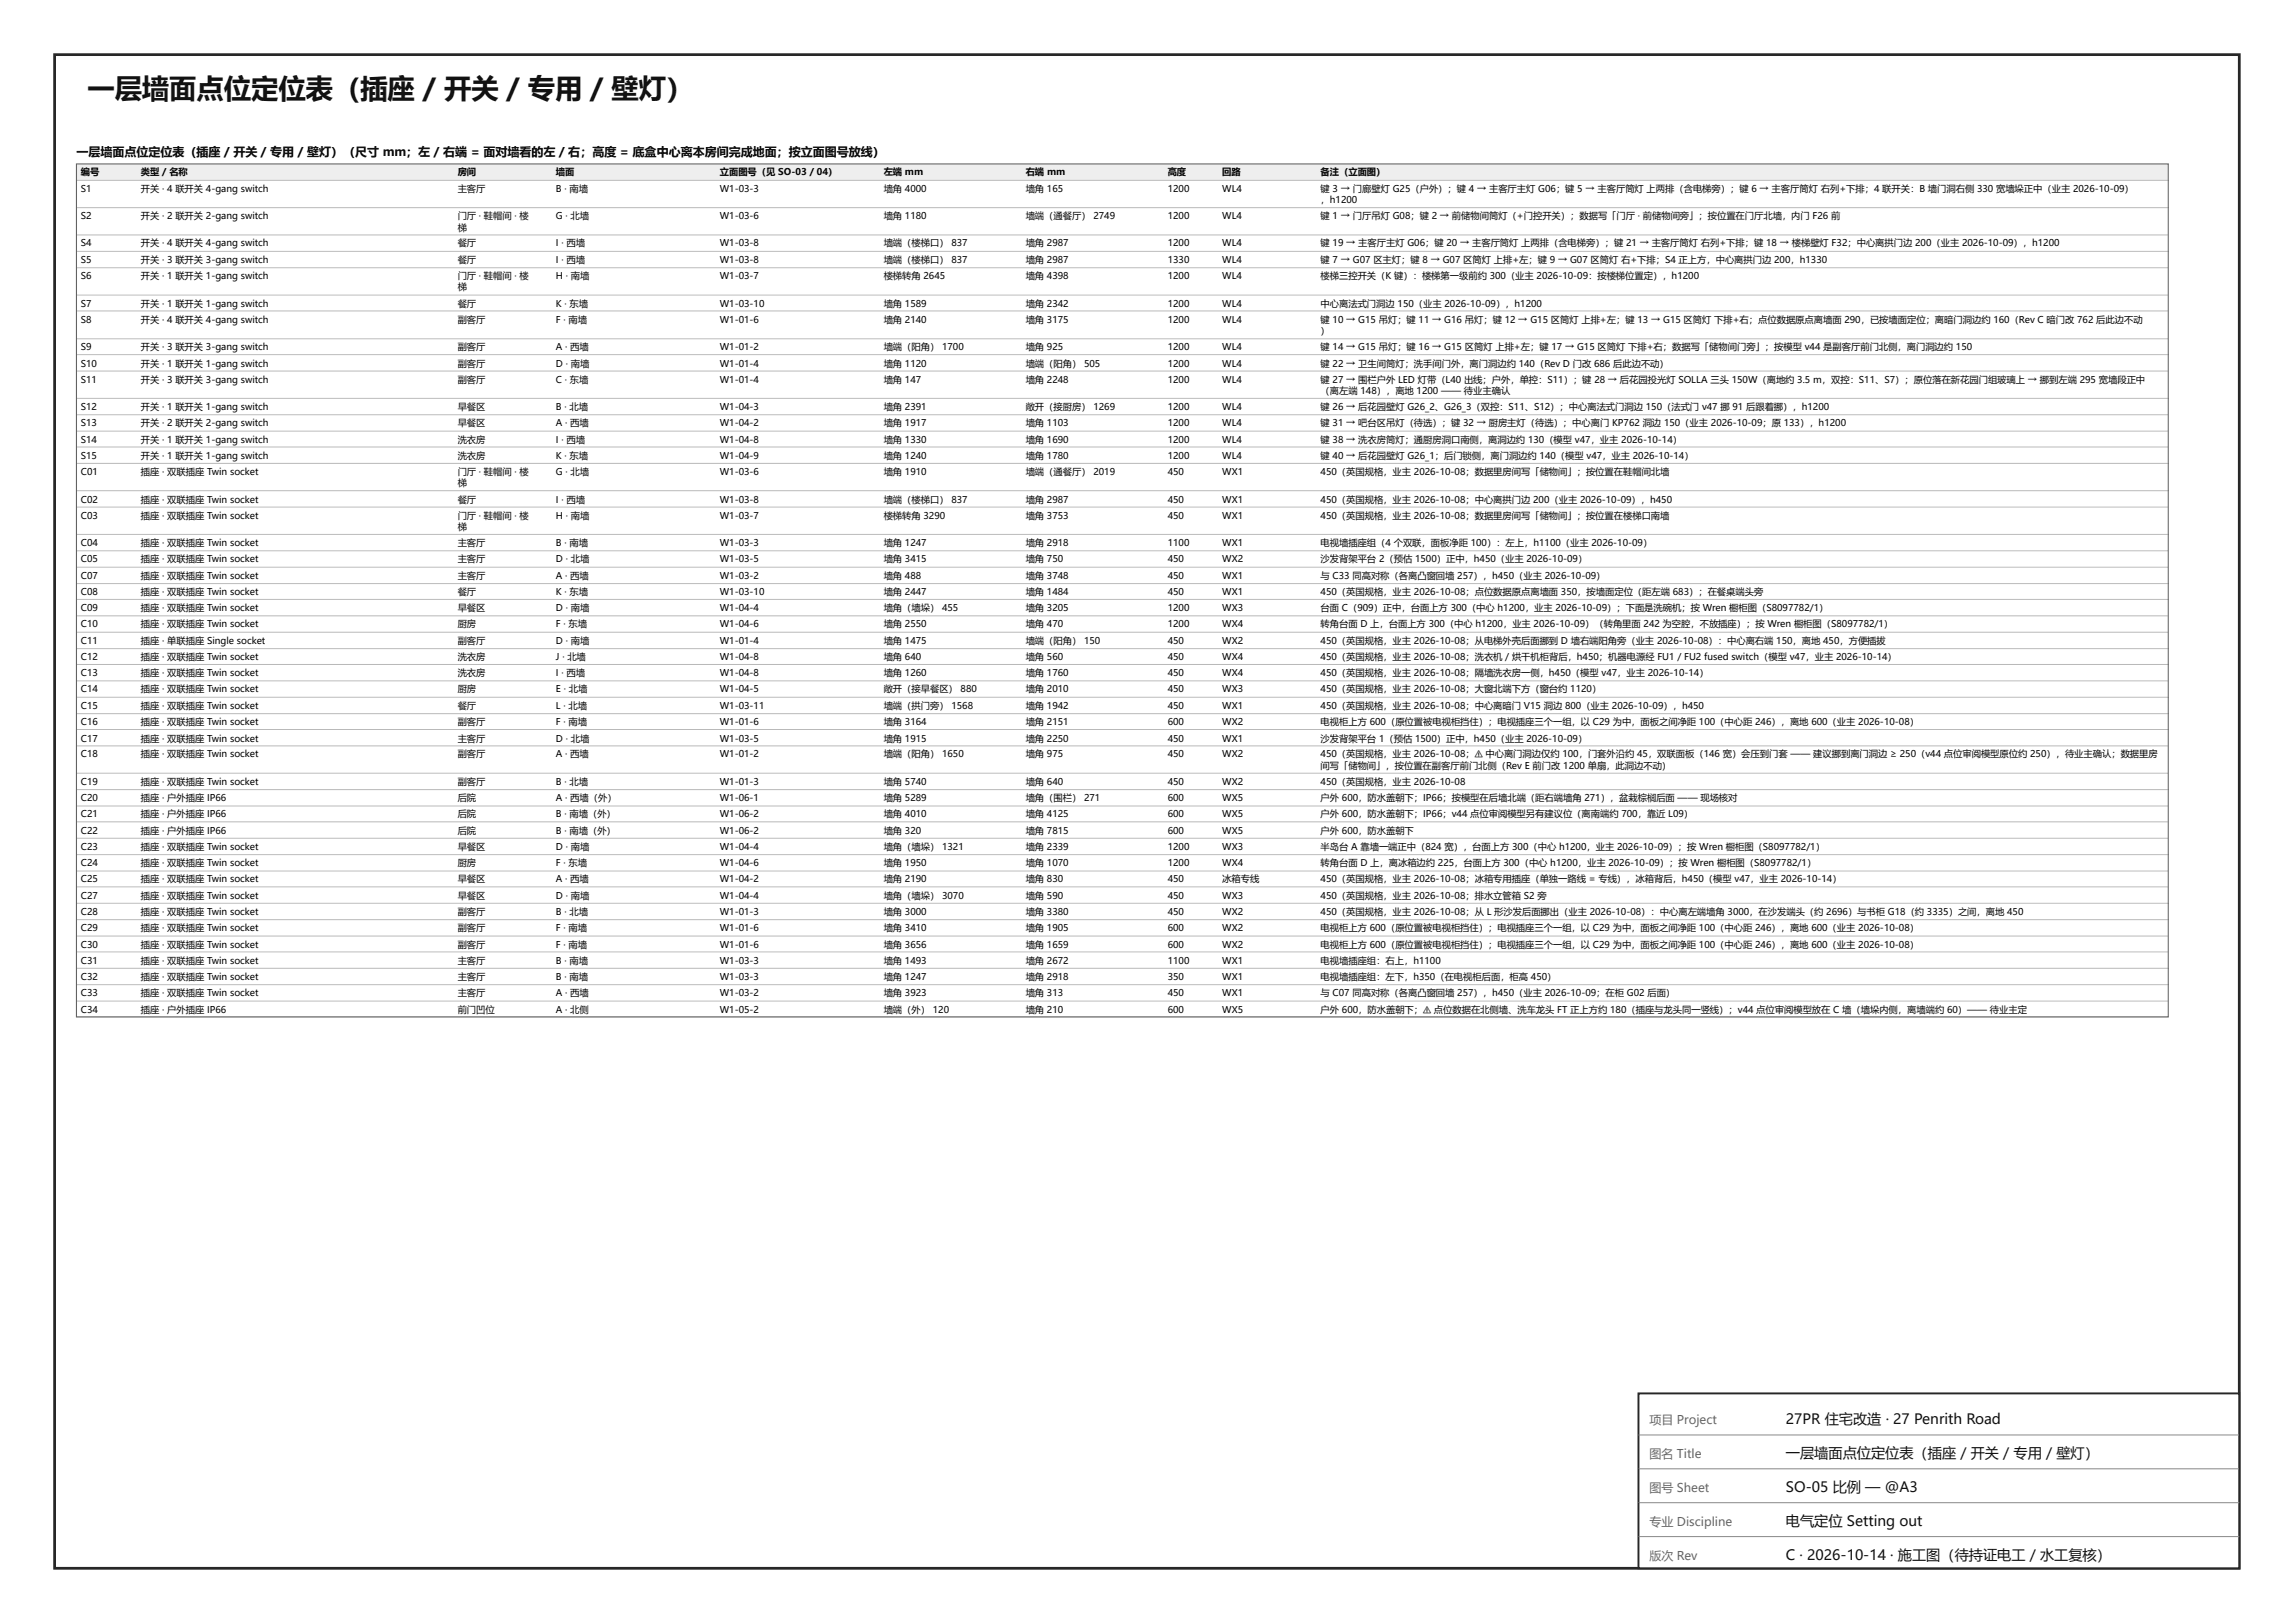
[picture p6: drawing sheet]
<svg xmlns="http://www.w3.org/2000/svg" width="420mm" height="297mm" viewBox="0 0 420 297" stroke-linecap="round" stroke-linejoin="round" font-family="sans-serif">
<defs><g id="words">
<text font-size="5" fill="#111" x="16" y="18">一层墙面点位定位表（插座 / 开关 / 专用 / 壁灯）</text>
<g font-size="2.6" fill="#111">
<text x="327" y="260.6">27PR 住宅改造 · 27 Penrith Road</text>
<text x="327" y="266.8">一层墙面点位定位表（插座 / 开关 / 专用 / 壁灯）</text>
<text x="327" y="273">SO-05 比例 — @A3</text>
<text x="327" y="279.2">电气定位 Setting out</text>
<text x="327" y="285.4">C · 2026-10-14 · 施工图（待持证电工 / 水工复核）</text>
</g>
<text font-size="2.2" x="14" y="28.5">一层墙面点位定位表（插座 / 开关 / 专用 / 壁灯）（尺寸 mm；左 / 右端 = 面对墙看的左 / 右；高度 = 底盒中心离本房间完成地面；按立面图号放线）</text>
<g font-size="2.2" fill="#666">
<text x="302" y="260.6">项目 Project</text>
<text x="302" y="266.8">图名 Title</text>
<text x="302" y="273">图号 Sheet</text>
<text x="302" y="279.2">专业 Discipline</text>
<text x="302" y="285.4">版次 Rev</text>
</g>
<g font-size="1.7">
<text x="14.8" y="32.1">编号</text>
<text x="14.8" y="35.1">S1</text>
<text x="25.8" y="32.1">类型 / 名称</text>
<text x="25.8" y="35.1">开关 · 4 联开关 4-gang switch</text>
<text x="83.8" y="32.1">房间</text>
<text x="83.8" y="35.1">主客厅</text>
<text x="101.8" y="32.1">墙面</text>
<text x="101.8" y="35.1">B · 南墙</text>
<text x="131.8" y="32.1">立面图号（见 SO-03 / 04）</text>
<text x="131.8" y="35.1">W1-03-3</text>
<text x="161.8" y="32.1">左端 mm</text>
<text x="161.8" y="35.1">墙角 4000</text>
<text x="187.8" y="32.1">右端 mm</text>
<text x="187.8" y="35.1">墙角 165</text>
<text x="213.8" y="32.1">高度</text>
<text x="213.8" y="35.1">1200</text>
<text x="223.8" y="32.1">回路</text>
<text x="223.8" y="35.1">WL4</text>
<text x="241.8" y="32.1">备注（立面图）</text>
<text x="241.8" y="35.1">键 3 → 门廊壁灯 G25（户外）；键 4 → 主客厅主灯 G06；键 5 → 主客厅筒灯 上两排（含电梯旁）；键 6 → 主客厅筒灯 右列+下排；4 联开关：B 墙门洞右侧 330 宽墙垛正中（业主 2026-10-09）</text>
<text x="14.8" y="40.1">S2</text>
<text x="25.8" y="40.1">开关 · 2 联开关 2-gang switch</text>
<text x="83.8" y="40.1">门厅 · 鞋帽间 · 楼</text>
<text x="101.8" y="40.1">G · 北墙</text>
<text x="131.8" y="40.1">W1-03-6</text>
<text x="161.8" y="40.1">墙角 1180</text>
<text x="187.8" y="40.1">墙端（通餐厅） 2749</text>
<text x="213.8" y="40.1">1200</text>
<text x="223.8" y="40.1">WL4</text>
<text x="241.8" y="37.2">，h1200</text>
<text x="241.8" y="40.1">键 1 → 门厅吊灯 G08；键 2 → 前储物间筒灯（+门控开关）；数据写「门厅 · 前储物间旁」；按位置在门厅北墙，内门 F26 前</text>
<text x="14.8" y="45.1">S4</text>
<text x="25.8" y="45.1">开关 · 4 联开关 4-gang switch</text>
<text x="83.8" y="42.2">梯</text>
<text x="83.8" y="45.1">餐厅</text>
<text x="101.8" y="45.1">I · 西墙</text>
<text x="131.8" y="45.1">W1-03-8</text>
<text x="161.8" y="45.1">墙端（楼梯口） 837</text>
<text x="187.8" y="45.1">墙角 2987</text>
<text x="213.8" y="45.1">1200</text>
<text x="223.8" y="45.1">WL4</text>
<text x="241.8" y="45.1">键 19 → 主客厅主灯 G06；键 20 → 主客厅筒灯 上两排（含电梯旁）；键 21 → 主客厅筒灯 右列+下排；键 18 → 楼梯壁灯 F32；中心离拱门边 200（业主 2026-10-09），h1200</text>
<text x="14.8" y="48.1">S5</text>
<text x="14.8" y="51.1">S6</text>
<text x="25.8" y="48.1">开关 · 3 联开关 3-gang switch</text>
<text x="25.8" y="51.1">开关 · 1 联开关 1-gang switch</text>
<text x="83.8" y="48.1">餐厅</text>
<text x="83.8" y="51.1">门厅 · 鞋帽间 · 楼</text>
<text x="83.8" y="53.1">梯</text>
<text x="101.8" y="48.1">I · 西墙</text>
<text x="101.8" y="51.1">H · 南墙</text>
<text x="131.8" y="48.1">W1-03-8</text>
<text x="131.8" y="51.1">W1-03-7</text>
<text x="161.8" y="48.1">墙端（楼梯口） 837</text>
<text x="161.8" y="51.1">楼梯转角 2645</text>
<text x="187.8" y="48.1">墙角 2987</text>
<text x="187.8" y="51.1">墙角 4398</text>
<text x="213.8" y="48.1">1330</text>
<text x="213.8" y="51.1">1200</text>
<text x="223.8" y="48.1">WL4</text>
<text x="223.8" y="51.1">WL4</text>
<text x="241.8" y="48.1">键 7 → G07 区主灯；键 8 → G07 区筒灯 上排+左；键 9 → G07 区筒灯 右+下排；S4 正上方，中心离拱门边 200，h1330</text>
<text x="241.8" y="51.1">楼梯三控开关（K 键）：楼梯第一级前约 300（业主 2026-10-09：按楼梯位置定），h1200</text>
<text x="14.8" y="56.1">S7</text>
<text x="14.8" y="59.1">S8</text>
<text x="25.8" y="56.1">开关 · 1 联开关 1-gang switch</text>
<text x="25.8" y="59.1">开关 · 4 联开关 4-gang switch</text>
<text x="83.8" y="56.1">餐厅</text>
<text x="83.8" y="59.1">副客厅</text>
<text x="101.8" y="56.1">K · 东墙</text>
<text x="101.8" y="59.1">F · 南墙</text>
<text x="131.8" y="56.1">W1-03-10</text>
<text x="131.8" y="59.1">W1-01-6</text>
<text x="161.8" y="56.1">墙角 1589</text>
<text x="161.8" y="59.1">墙角 2140</text>
<text x="187.8" y="56.1">墙角 2342</text>
<text x="187.8" y="59.1">墙角 3175</text>
<text x="213.8" y="56.1">1200</text>
<text x="213.8" y="59.1">1200</text>
<text x="223.8" y="56.1">WL4</text>
<text x="223.8" y="59.1">WL4</text>
<text x="241.8" y="56.1">中心离法式门洞边 150（业主 2026-10-09），h1200</text>
<text x="241.8" y="59.1">键 10 → G15 吊灯；键 11 → G16 吊灯；键 12 → G15 区筒灯 上排+左；键 13 → G15 区筒灯 下排+右；点位数据原点离墙面 290，已按墙面定位；离暗门洞边约 160（Rev C 暗门改 762 后此边不动</text>
<text x="14.8" y="64.1">S9</text>
<text x="25.8" y="64.1">开关 · 3 联开关 3-gang switch</text>
<text x="83.8" y="64.1">副客厅</text>
<text x="101.8" y="64.1">A · 西墙</text>
<text x="131.8" y="64.1">W1-01-2</text>
<text x="161.8" y="64.1">墙端（阳角） 1700</text>
<text x="187.8" y="64.1">墙角 925</text>
<text x="213.8" y="64.1">1200</text>
<text x="223.8" y="64.1">WL4</text>
<text x="241.8" y="61.1">）</text>
<text x="241.8" y="64.1">键 14 → G15 吊灯；键 16 → G15 区筒灯 上排+左；键 17 → G15 区筒灯 下排+右；数据写「储物间门旁」；按模型 v44 是副客厅前门北侧，离门洞边约 150</text>
<text x="14.8" y="67.1">S10</text>
<text x="14.8" y="70.1">S11</text>
<text x="25.8" y="67.1">开关 · 1 联开关 1-gang switch</text>
<text x="25.8" y="70.1">开关 · 3 联开关 3-gang switch</text>
<text x="83.8" y="67.1">副客厅</text>
<text x="83.8" y="70.1">副客厅</text>
<text x="101.8" y="67.1">D · 南墙</text>
<text x="101.8" y="70.1">C · 东墙</text>
<text x="131.8" y="67.1">W1-01-4</text>
<text x="131.8" y="70.1">W1-01-4</text>
<text x="161.8" y="67.1">墙角 1120</text>
<text x="161.8" y="70.1">墙角 147</text>
<text x="187.8" y="67.1">墙端（阳角） 505</text>
<text x="187.8" y="70.1">墙角 2248</text>
<text x="213.8" y="67.1">1200</text>
<text x="213.8" y="70.1">1200</text>
<text x="223.8" y="67.1">WL4</text>
<text x="223.8" y="70.1">WL4</text>
<text x="241.8" y="67.1">键 22 → 卫生间筒灯；洗手间门外，离门洞边约 140（Rev D 门改 686 后此边不动）</text>
<text x="241.8" y="70.1">键 27 → 围栏户外 LED 灯带（L40 出线；户外，单控：S11）；键 28 → 后花园投光灯 SOLLA 三头 150W（离地约 3.5 m，双控：S11、S7）；原位落在新花园门组玻璃上 → 挪到左端 295 宽墙段正中</text>
<text x="14.8" y="75.1">S12</text>
<text x="14.8" y="78">S13</text>
<text x="25.8" y="75.1">开关 · 1 联开关 1-gang switch</text>
<text x="25.8" y="78">开关 · 2 联开关 2-gang switch</text>
<text x="83.8" y="75.1">早餐区</text>
<text x="83.8" y="78">早餐区</text>
<text x="101.8" y="75.1">B · 北墙</text>
<text x="101.8" y="78">A · 西墙</text>
<text x="131.8" y="75.1">W1-04-3</text>
<text x="131.8" y="78">W1-04-2</text>
<text x="161.8" y="75.1">墙角 2391</text>
<text x="161.8" y="78">墙角 1917</text>
<text x="187.8" y="75.1">敞开（接厨房） 1269</text>
<text x="187.8" y="78">墙角 1103</text>
<text x="213.8" y="75.1">1200</text>
<text x="213.8" y="78">1200</text>
<text x="223.8" y="75.1">WL4</text>
<text x="223.8" y="78">WL4</text>
<text x="241.8" y="72.1">（离左端 148），离地 1200 —— 待业主确认</text>
<text x="241.8" y="75.1">键 26 → 后花园壁灯 G26_2、G26_3（双控：S11、S12）；中心离法式门洞边 150（法式门 v47 挪 91 后跟着挪），h1200</text>
<text x="241.8" y="78">键 31 → 吧台区吊灯（待选）；键 32 → 厨房主灯（待选）；中心离门 KP762 洞边 150（业主 2026-10-09；原 133），h1200</text>
<text x="14.8" y="81">S14</text>
<text x="14.8" y="84">S15</text>
<text x="25.8" y="81">开关 · 1 联开关 1-gang switch</text>
<text x="25.8" y="84">开关 · 1 联开关 1-gang switch</text>
<text x="83.8" y="81">洗衣房</text>
<text x="83.8" y="84">洗衣房</text>
<text x="101.8" y="81">I · 西墙</text>
<text x="101.8" y="84">K · 东墙</text>
<text x="131.8" y="81">W1-04-8</text>
<text x="131.8" y="84">W1-04-9</text>
<text x="161.8" y="81">墙角 1330</text>
<text x="161.8" y="84">墙角 1240</text>
<text x="187.8" y="81">墙角 1690</text>
<text x="187.8" y="84">墙角 1780</text>
<text x="213.8" y="81">1200</text>
<text x="213.8" y="84">1200</text>
<text x="223.8" y="81">WL4</text>
<text x="223.8" y="84">WL4</text>
<text x="241.8" y="81">键 38 → 洗衣房筒灯；通厨房洞口南侧，离洞边约 130（模型 v47，业主 2026-10-14）</text>
<text x="241.8" y="84">键 40 → 后花园壁灯 G26_1；后门锁侧，离门洞边约 140（模型 v47，业主 2026-10-14）</text>
<text x="14.8" y="87">C01</text>
<text x="25.8" y="87">插座 · 双联插座 Twin socket</text>
<text x="83.8" y="87">门厅 · 鞋帽间 · 楼</text>
<text x="83.8" y="89">梯</text>
<text x="101.8" y="87">G · 北墙</text>
<text x="131.8" y="87">W1-03-6</text>
<text x="161.8" y="87">墙角 1910</text>
<text x="187.8" y="87">墙端（通餐厅） 2019</text>
<text x="213.8" y="87">450</text>
<text x="223.8" y="87">WX1</text>
<text x="241.8" y="87">450（英国规格，业主 2026-10-08；数据里房间写「储物间」；按位置在鞋帽间北墙</text>
<text x="14.8" y="92">C02</text>
<text x="14.8" y="95">C03</text>
<text x="25.8" y="92">插座 · 双联插座 Twin socket</text>
<text x="25.8" y="95">插座 · 双联插座 Twin socket</text>
<text x="83.8" y="92">餐厅</text>
<text x="83.8" y="95">门厅 · 鞋帽间 · 楼</text>
<text x="101.8" y="92">I · 西墙</text>
<text x="101.8" y="95">H · 南墙</text>
<text x="131.8" y="92">W1-03-8</text>
<text x="131.8" y="95">W1-03-7</text>
<text x="161.8" y="92">墙端（楼梯口） 837</text>
<text x="161.8" y="95">楼梯转角 3290</text>
<text x="187.8" y="92">墙角 2987</text>
<text x="187.8" y="95">墙角 3753</text>
<text x="213.8" y="92">450</text>
<text x="213.8" y="95">450</text>
<text x="223.8" y="92">WX1</text>
<text x="223.8" y="95">WX1</text>
<text x="241.8" y="92">450（英国规格，业主 2026-10-08；中心离拱门边 200（业主 2026-10-09），h450</text>
<text x="241.8" y="95">450（英国规格，业主 2026-10-08；数据里房间写「储物间」；按位置在楼梯口南墙</text>
<text x="14.8" y="100">C04</text>
<text x="25.8" y="100">插座 · 双联插座 Twin socket</text>
<text x="83.8" y="97">梯</text>
<text x="83.8" y="100">主客厅</text>
<text x="101.8" y="100">B · 南墙</text>
<text x="131.8" y="100">W1-03-3</text>
<text x="161.8" y="100">墙角 1247</text>
<text x="187.8" y="100">墙角 2918</text>
<text x="213.8" y="100">1100</text>
<text x="223.8" y="100">WX1</text>
<text x="241.8" y="100">电视墙插座组（4 个双联，面板净距 100）：左上，h1100（业主 2026-10-09）</text>
<text x="14.8" y="102.9">C05</text>
<text x="14.8" y="105.9">C07</text>
<text x="25.8" y="102.9">插座 · 双联插座 Twin socket</text>
<text x="25.8" y="105.9">插座 · 双联插座 Twin socket</text>
<text x="83.8" y="102.9">主客厅</text>
<text x="83.8" y="105.9">主客厅</text>
<text x="101.8" y="102.9">D · 北墙</text>
<text x="101.8" y="105.9">A · 西墙</text>
<text x="131.8" y="102.9">W1-03-5</text>
<text x="131.8" y="105.9">W1-03-2</text>
<text x="161.8" y="102.9">墙角 3415</text>
<text x="161.8" y="105.9">墙角 488</text>
<text x="187.8" y="102.9">墙角 750</text>
<text x="187.8" y="105.9">墙角 3748</text>
<text x="213.8" y="102.9">450</text>
<text x="213.8" y="105.9">450</text>
<text x="223.8" y="102.9">WX2</text>
<text x="223.8" y="105.9">WX1</text>
<text x="241.8" y="102.9">沙发背架平台 2（预估 1500）正中，h450（业主 2026-10-09）</text>
<text x="241.8" y="105.9">与 C33 同高对称（各离凸窗回墙 257），h450（业主 2026-10-09）</text>
<text x="14.8" y="108.9">C08</text>
<text x="14.8" y="111.9">C09</text>
<text x="25.8" y="108.9">插座 · 双联插座 Twin socket</text>
<text x="25.8" y="111.9">插座 · 双联插座 Twin socket</text>
<text x="83.8" y="108.9">餐厅</text>
<text x="83.8" y="111.9">早餐区</text>
<text x="101.8" y="108.9">K · 东墙</text>
<text x="101.8" y="111.9">D · 南墙</text>
<text x="131.8" y="108.9">W1-03-10</text>
<text x="131.8" y="111.9">W1-04-4</text>
<text x="161.8" y="108.9">墙角 2447</text>
<text x="161.8" y="111.9">墙角（墙垛） 455</text>
<text x="187.8" y="108.9">墙角 1484</text>
<text x="187.8" y="111.9">墙角 3205</text>
<text x="213.8" y="108.9">450</text>
<text x="213.8" y="111.9">1200</text>
<text x="223.8" y="108.9">WX1</text>
<text x="223.8" y="111.9">WX3</text>
<text x="241.8" y="108.9">450（英国规格，业主 2026-10-08；点位数据原点离墙面 350，按墙面定位（距左端 683）；在餐桌端头旁</text>
<text x="241.8" y="111.9">台面 C（909）正中，台面上方 300（中心 h1200，业主 2026-10-09）；下面是洗碗机；按 Wren 橱柜图（S8097782/1）</text>
<text x="14.8" y="114.8">C10</text>
<text x="14.8" y="117.8">C11</text>
<text x="25.8" y="114.8">插座 · 双联插座 Twin socket</text>
<text x="25.8" y="117.8">插座 · 单联插座 Single socket</text>
<text x="83.8" y="114.8">厨房</text>
<text x="83.8" y="117.8">副客厅</text>
<text x="101.8" y="114.8">F · 东墙</text>
<text x="101.8" y="117.8">D · 南墙</text>
<text x="131.8" y="114.8">W1-04-6</text>
<text x="131.8" y="117.8">W1-01-4</text>
<text x="161.8" y="114.8">墙角 2550</text>
<text x="161.8" y="117.8">墙角 1475</text>
<text x="187.8" y="114.8">墙角 470</text>
<text x="187.8" y="117.8">墙端（阳角） 150</text>
<text x="213.8" y="114.8">1200</text>
<text x="213.8" y="117.8">450</text>
<text x="223.8" y="114.8">WX4</text>
<text x="223.8" y="117.8">WX2</text>
<text x="241.8" y="114.8">转角台面 D 上，台面上方 300（中心 h1200，业主 2026-10-09）（转角里面 242 为空腔，不放插座）；按 Wren 橱柜图（S8097782/1）</text>
<text x="241.8" y="117.8">450（英国规格，业主 2026-10-08；从电梯外壳后面挪到 D 墙右端阳角旁（业主 2026-10-08）：中心离右端 150，离地 450，方便插拔</text>
<text x="14.8" y="120.8">C12</text>
<text x="14.8" y="123.8">C13</text>
<text x="25.8" y="120.8">插座 · 双联插座 Twin socket</text>
<text x="25.8" y="123.8">插座 · 双联插座 Twin socket</text>
<text x="83.8" y="120.8">洗衣房</text>
<text x="83.8" y="123.8">洗衣房</text>
<text x="101.8" y="120.8">J · 北墙</text>
<text x="101.8" y="123.8">I · 西墙</text>
<text x="131.8" y="120.8">W1-04-8</text>
<text x="131.8" y="123.8">W1-04-8</text>
<text x="161.8" y="120.8">墙角 640</text>
<text x="161.8" y="123.8">墙角 1260</text>
<text x="187.8" y="120.8">墙角 560</text>
<text x="187.8" y="123.8">墙角 1760</text>
<text x="213.8" y="120.8">450</text>
<text x="213.8" y="123.8">450</text>
<text x="223.8" y="120.8">WX4</text>
<text x="223.8" y="123.8">WX4</text>
<text x="241.8" y="120.8">450（英国规格，业主 2026-10-08；洗衣机 / 烘干机柜背后，h450；机器电源经 FU1 / FU2 fused switch（模型 v47，业主 2026-10-14）</text>
<text x="241.8" y="123.8">450（英国规格，业主 2026-10-08；隔墙洗衣房一侧，h450（模型 v47，业主 2026-10-14）</text>
<text x="14.8" y="126.7">C14</text>
<text x="14.8" y="129.7">C15</text>
<text x="25.8" y="126.7">插座 · 双联插座 Twin socket</text>
<text x="25.8" y="129.7">插座 · 双联插座 Twin socket</text>
<text x="83.8" y="126.7">厨房</text>
<text x="83.8" y="129.7">餐厅</text>
<text x="101.8" y="126.7">E · 北墙</text>
<text x="101.8" y="129.7">L · 北墙</text>
<text x="131.8" y="126.7">W1-04-5</text>
<text x="131.8" y="129.7">W1-03-11</text>
<text x="161.8" y="126.7">敞开（接早餐区） 880</text>
<text x="161.8" y="129.7">墙端（拱门旁） 1568</text>
<text x="187.8" y="126.7">墙角 2010</text>
<text x="187.8" y="129.7">墙角 1942</text>
<text x="213.8" y="126.7">450</text>
<text x="213.8" y="129.7">450</text>
<text x="223.8" y="126.7">WX3</text>
<text x="223.8" y="129.7">WX1</text>
<text x="241.8" y="126.7">450（英国规格，业主 2026-10-08；大窗北端下方（窗台约 1120）</text>
<text x="241.8" y="129.7">450（英国规格，业主 2026-10-08；中心离暗门 V15 洞边 800（业主 2026-10-09），h450</text>
<text x="14.8" y="132.7">C16</text>
<text x="14.8" y="135.7">C17</text>
<text x="25.8" y="132.7">插座 · 双联插座 Twin socket</text>
<text x="25.8" y="135.7">插座 · 双联插座 Twin socket</text>
<text x="83.8" y="132.7">副客厅</text>
<text x="83.8" y="135.7">主客厅</text>
<text x="101.8" y="132.7">F · 南墙</text>
<text x="101.8" y="135.7">D · 北墙</text>
<text x="131.8" y="132.7">W1-01-6</text>
<text x="131.8" y="135.7">W1-03-5</text>
<text x="161.8" y="132.7">墙角 3164</text>
<text x="161.8" y="135.7">墙角 1915</text>
<text x="187.8" y="132.7">墙角 2151</text>
<text x="187.8" y="135.7">墙角 2250</text>
<text x="213.8" y="132.7">600</text>
<text x="213.8" y="135.7">450</text>
<text x="223.8" y="132.7">WX2</text>
<text x="223.8" y="135.7">WX1</text>
<text x="241.8" y="132.7">电视柜上方 600（原位置被电视柜挡住）；电视插座三个一组，以 C29 为中，面板之间净距 100（中心距 246），离地 600（业主 2026-10-08）</text>
<text x="241.8" y="135.7">沙发背架平台 1（预估 1500）正中，h450（业主 2026-10-09）</text>
<text x="14.8" y="138.6">C18</text>
<text x="14.8" y="143.7">C19</text>
<text x="25.8" y="138.6">插座 · 双联插座 Twin socket</text>
<text x="25.8" y="143.7">插座 · 双联插座 Twin socket</text>
<text x="83.8" y="138.6">副客厅</text>
<text x="83.8" y="143.7">副客厅</text>
<text x="101.8" y="138.6">A · 西墙</text>
<text x="101.8" y="143.7">B · 北墙</text>
<text x="131.8" y="138.6">W1-01-2</text>
<text x="131.8" y="143.7">W1-01-3</text>
<text x="161.8" y="138.6">墙端（阳角） 1650</text>
<text x="161.8" y="143.7">墙角 5740</text>
<text x="187.8" y="138.6">墙角 975</text>
<text x="187.8" y="143.7">墙角 640</text>
<text x="213.8" y="138.6">450</text>
<text x="213.8" y="143.7">450</text>
<text x="223.8" y="138.6">WX2</text>
<text x="223.8" y="143.7">WX2</text>
<text x="241.8" y="138.6">450（英国规格，业主 2026-10-08；⚠ 中心离门洞边仅约 100，门套外沿约 45，双联面板（146 宽）会压到门套 —— 建议挪到离门洞边 ≥ 250（v44 点位审阅模型原位约 250），待业主确认；数据里房</text>
<text x="241.8" y="140.7">间写「储物间」，按位置在副客厅前门北侧（Rev E 前门改 1200 单扇，此洞边不动）</text>
<text x="241.8" y="143.7">450（英国规格，业主 2026-10-08</text>
<text x="14.8" y="146.6">C20</text>
<text x="14.8" y="149.6">C21</text>
<text x="25.8" y="146.6">插座 · 户外插座 IP66</text>
<text x="25.8" y="149.6">插座 · 户外插座 IP66</text>
<text x="83.8" y="146.6">后院</text>
<text x="83.8" y="149.6">后院</text>
<text x="101.8" y="146.6">A · 西墙（外）</text>
<text x="101.8" y="149.6">B · 南墙（外）</text>
<text x="131.8" y="146.6">W1-06-1</text>
<text x="131.8" y="149.6">W1-06-2</text>
<text x="161.8" y="146.6">墙角 5289</text>
<text x="161.8" y="149.6">墙角 4010</text>
<text x="187.8" y="146.6">墙角（围栏） 271</text>
<text x="187.8" y="149.6">墙角 4125</text>
<text x="213.8" y="146.6">600</text>
<text x="213.8" y="149.6">600</text>
<text x="223.8" y="146.6">WX5</text>
<text x="223.8" y="149.6">WX5</text>
<text x="241.8" y="146.6">户外 600，防水盖朝下；IP66；按模型在后墙北端（距右端墙角 271），盆栽棕榈后面 —— 现场核对</text>
<text x="241.8" y="149.6">户外 600，防水盖朝下；IP66；v44 点位审阅模型另有建议位（离南端约 700，靠近 L09）</text>
<text x="14.8" y="152.6">C22</text>
<text x="14.8" y="155.6">C23</text>
<text x="25.8" y="152.6">插座 · 户外插座 IP66</text>
<text x="25.8" y="155.6">插座 · 双联插座 Twin socket</text>
<text x="83.8" y="152.6">后院</text>
<text x="83.8" y="155.6">早餐区</text>
<text x="101.8" y="152.6">B · 南墙（外）</text>
<text x="101.8" y="155.6">D · 南墙</text>
<text x="131.8" y="152.6">W1-06-2</text>
<text x="131.8" y="155.6">W1-04-4</text>
<text x="161.8" y="152.6">墙角 320</text>
<text x="161.8" y="155.6">墙角（墙垛） 1321</text>
<text x="187.8" y="152.6">墙角 7815</text>
<text x="187.8" y="155.6">墙角 2339</text>
<text x="213.8" y="152.6">600</text>
<text x="213.8" y="155.6">1200</text>
<text x="223.8" y="152.6">WX5</text>
<text x="223.8" y="155.6">WX3</text>
<text x="241.8" y="152.6">户外 600，防水盖朝下</text>
<text x="241.8" y="155.6">半岛台 A 靠墙一端正中（824 宽），台面上方 300（中心 h1200，业主 2026-10-09）；按 Wren 橱柜图（S8097782/1）</text>
<text x="14.8" y="158.5">C24</text>
<text x="14.8" y="161.5">C25</text>
<text x="25.8" y="158.5">插座 · 双联插座 Twin socket</text>
<text x="25.8" y="161.5">插座 · 双联插座 Twin socket</text>
<text x="83.8" y="158.5">厨房</text>
<text x="83.8" y="161.5">早餐区</text>
<text x="101.8" y="158.5">F · 东墙</text>
<text x="101.8" y="161.5">A · 西墙</text>
<text x="131.8" y="158.5">W1-04-6</text>
<text x="131.8" y="161.5">W1-04-2</text>
<text x="161.8" y="158.5">墙角 1950</text>
<text x="161.8" y="161.5">墙角 2190</text>
<text x="187.8" y="158.5">墙角 1070</text>
<text x="187.8" y="161.5">墙角 830</text>
<text x="213.8" y="158.5">1200</text>
<text x="213.8" y="161.5">450</text>
<text x="223.8" y="158.5">WX4</text>
<text x="223.8" y="161.5">冰箱专线</text>
<text x="241.8" y="158.5">转角台面 D 上，离冰箱边约 225，台面上方 300（中心 h1200，业主 2026-10-09）；按 Wren 橱柜图（S8097782/1）</text>
<text x="241.8" y="161.5">450（英国规格，业主 2026-10-08；冰箱专用插座（单独一路线 = 专线），冰箱背后，h450（模型 v47，业主 2026-10-14）</text>
<text x="14.8" y="164.5">C27</text>
<text x="14.8" y="167.5">C28</text>
<text x="25.8" y="164.5">插座 · 双联插座 Twin socket</text>
<text x="25.8" y="167.5">插座 · 双联插座 Twin socket</text>
<text x="83.8" y="164.5">早餐区</text>
<text x="83.8" y="167.5">副客厅</text>
<text x="101.8" y="164.5">D · 南墙</text>
<text x="101.8" y="167.5">B · 北墙</text>
<text x="131.8" y="164.5">W1-04-4</text>
<text x="131.8" y="167.5">W1-01-3</text>
<text x="161.8" y="164.5">墙角（墙垛） 3070</text>
<text x="161.8" y="167.5">墙角 3000</text>
<text x="187.8" y="164.5">墙角 590</text>
<text x="187.8" y="167.5">墙角 3380</text>
<text x="213.8" y="164.5">450</text>
<text x="213.8" y="167.5">450</text>
<text x="223.8" y="164.5">WX3</text>
<text x="223.8" y="167.5">WX2</text>
<text x="241.8" y="164.5">450（英国规格，业主 2026-10-08；排水立管箱 S2 旁</text>
<text x="241.8" y="167.5">450（英国规格，业主 2026-10-08；从 L 形沙发后面挪出（业主 2026-10-08）：中心离左端墙角 3000，在沙发端头（约 2696）与书柜 G18（约 3335）之间，离地 450</text>
<text x="14.8" y="170.4">C29</text>
<text x="14.8" y="173.4">C30</text>
<text x="25.8" y="170.4">插座 · 双联插座 Twin socket</text>
<text x="25.8" y="173.4">插座 · 双联插座 Twin socket</text>
<text x="83.8" y="170.4">副客厅</text>
<text x="83.8" y="173.4">副客厅</text>
<text x="101.8" y="170.4">F · 南墙</text>
<text x="101.8" y="173.4">F · 南墙</text>
<text x="131.8" y="170.4">W1-01-6</text>
<text x="131.8" y="173.4">W1-01-6</text>
<text x="161.8" y="170.4">墙角 3410</text>
<text x="161.8" y="173.4">墙角 3656</text>
<text x="187.8" y="170.4">墙角 1905</text>
<text x="187.8" y="173.4">墙角 1659</text>
<text x="213.8" y="170.4">600</text>
<text x="213.8" y="173.4">600</text>
<text x="223.8" y="170.4">WX2</text>
<text x="223.8" y="173.4">WX2</text>
<text x="241.8" y="170.4">电视柜上方 600（原位置被电视柜挡住）；电视插座三个一组，以 C29 为中，面板之间净距 100（中心距 246），离地 600（业主 2026-10-08）</text>
<text x="241.8" y="173.4">电视柜上方 600（原位置被电视柜挡住）；电视插座三个一组，以 C29 为中，面板之间净距 100（中心距 246），离地 600（业主 2026-10-08）</text>
<text x="14.8" y="176.4">C31</text>
<text x="14.8" y="179.4">C32</text>
<text x="25.8" y="176.4">插座 · 双联插座 Twin socket</text>
<text x="25.8" y="179.4">插座 · 双联插座 Twin socket</text>
<text x="83.8" y="176.4">主客厅</text>
<text x="83.8" y="179.4">主客厅</text>
<text x="101.8" y="176.4">B · 南墙</text>
<text x="101.8" y="179.4">B · 南墙</text>
<text x="131.8" y="176.4">W1-03-3</text>
<text x="131.8" y="179.4">W1-03-3</text>
<text x="161.8" y="176.4">墙角 1493</text>
<text x="161.8" y="179.4">墙角 1247</text>
<text x="187.8" y="176.4">墙角 2672</text>
<text x="187.8" y="179.4">墙角 2918</text>
<text x="213.8" y="176.4">1100</text>
<text x="213.8" y="179.4">350</text>
<text x="223.8" y="176.4">WX1</text>
<text x="223.8" y="179.4">WX1</text>
<text x="241.8" y="176.4">电视墙插座组：右上，h1100</text>
<text x="241.8" y="179.4">电视墙插座组：左下，h350（在电视柜后面，柜高 450）</text>
<text x="14.8" y="182.3">C33</text>
<text x="14.8" y="185.3">C34</text>
<text x="25.8" y="182.3">插座 · 双联插座 Twin socket</text>
<text x="25.8" y="185.3">插座 · 户外插座 IP66</text>
<text x="83.8" y="182.3">主客厅</text>
<text x="83.8" y="185.3">前门凹位</text>
<text x="101.8" y="182.3">A · 西墙</text>
<text x="101.8" y="185.3">A · 北侧</text>
<text x="131.8" y="182.3">W1-03-2</text>
<text x="131.8" y="185.3">W1-05-2</text>
<text x="161.8" y="182.3">墙角 3923</text>
<text x="161.8" y="185.3">墙端（外） 120</text>
<text x="187.8" y="182.3">墙角 313</text>
<text x="187.8" y="185.3">墙角 210</text>
<text x="213.8" y="182.3">450</text>
<text x="213.8" y="185.3">600</text>
<text x="223.8" y="182.3">WX1</text>
<text x="223.8" y="185.3">WX5</text>
<text x="241.8" y="182.3">与 C07 同高对称（各离凸窗回墙 257），h450（业主 2026-10-09；在柜 G02 后面）</text>
<text x="241.8" y="185.3">户外 600，防水盖朝下；⚠ 点位数据在北侧墙、洗车龙头 FT 正上方约 180（插座与龙头同一竖线）；v44 点位审阅模型放在 C 墙（墙垛内侧，离墙端约 60）—— 待业主定</text>
</g>
</g></defs>
<path d="M10 10h400v277h-400z" fill="none" stroke="#222" stroke-width=".5"/>
<path d="M300 255h110v32h-110z" fill="#fff"/>
<path d="M300 255h110v32h-110z" fill="none" stroke="#222" stroke-width=".35"/>
<path d="M300 262.6h110M300 268.8h110M300 275h110M300 281.2h110" fill="none" stroke="#888" stroke-width=".18"/>
<path d="M14 30h383v3h-383z" fill="#eee"/>
<g fill="none" stroke="#bbb" stroke-width=".18">
<path d="M14 33h383M14 38h383M14 43h383M14 46h383M14 49h383M14 54h383M14 56.9h383M14 62h383M14 64.9h383M14 67.9h383M14 72.9h383M14 75.9h383"/>
<path d="M14 78.9h383M14 81.8h383M14 84.8h383M14 89.8h383M14 92.8h383M14 97.8h383M14 100.8h383M14 103.8h383M14 106.8h383M14 109.7h383M14 112.7h383M14 115.7h383"/>
<path d="M14 118.7h383M14 121.6h383M14 124.6h383M14 127.6h383M14 130.6h383M14 133.5h383M14 136.5h383M14 141.5h383M14 144.5h383M14 147.5h383M14 150.4h383M14 153.4h383"/>
<path d="M14 156.4h383M14 159.4h383M14 162.3h383M14 165.3h383M14 168.3h383M14 171.3h383M14 174.2h383M14 177.2h383M14 180.2h383M14 183.2h383M14 186.1h383"/>
</g>
<path d="M14 30h383v156.1h-383z" fill="none" stroke="#666" stroke-width=".2"/>
<use href="#words"/>
</svg>
